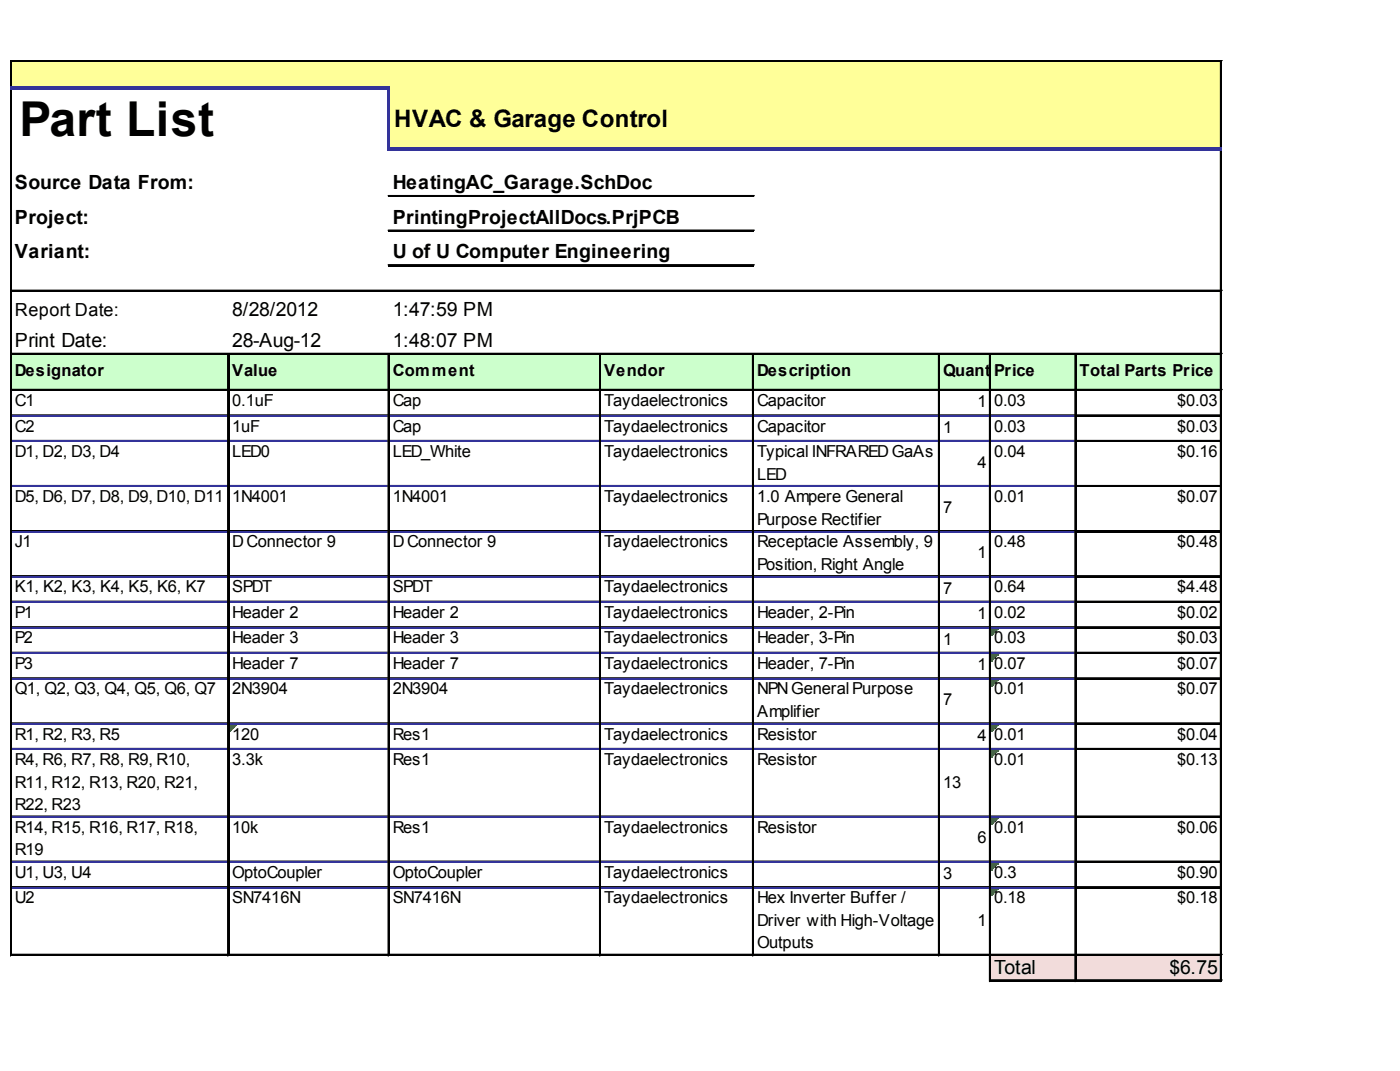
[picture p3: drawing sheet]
<svg xmlns="http://www.w3.org/2000/svg" width="271mm" height="207mm" viewBox="0 0 271 207" stroke-linecap="round" stroke-linejoin="round" font-family="sans-serif">
<defs><g id="words">
<text font-size="9.3" x="3.7" y="26.2">Part List</text>
<text font-size="4.6" x="76.3" y="24.6">HVAC &amp; Garage Control</text>
<g font-size="3.8">
<text x="2.9" y="36.6">Source Data From:</text>
<text x="76" y="36.6">HeatingAC_Garage.SchDoc</text>
<text x="2.9" y="43.3">Project:</text>
<text x="76" y="43.3">PrintingProjectAllDocs.PrjPCB</text>
<text x="2.9" y="50">Variant:</text>
<text x="76" y="50">U of U Computer Engineering</text>
<text x="45" y="61">8/28/2012</text>
<text x="76" y="61">1:47:59 PM</text>
<text x="2.9" y="67.1">Print Date:</text>
<text x="45" y="67.1">28-Aug-12</text>
<text x="76" y="67.1">1:48:07 PM</text>
<text x="192.4" y="188.3">Total</text>
<text x="226.3" y="188.3">$6.75</text>
</g>
<text font-size="3.5" x="2.9" y="61">Report Date:</text>
<g font-size="3.2">
<text x="2.9" y="72.7">Designator</text>
<text x="45" y="72.7">Value</text>
<text x="76" y="72.7">Comment</text>
<text x="116.9" y="72.7">Vendor</text>
<text x="146.5" y="72.7">Description</text>
<text x="182.5" y="72.7">Quant</text>
<text x="191.8" y="72.7">itPyrice</text>
<text x="208.9" y="72.7">Total Parts Price</text>
<text x="2.9" y="78.5">C1</text>
<text x="2.9" y="83.4">C2</text>
<text x="45" y="78.5">0.1uF</text>
<text x="45" y="83.4">1uF</text>
<text x="76" y="78.5">Cap</text>
<text x="76" y="83.4">Cap</text>
<text x="116.9" y="78.5">Taydaelectronics</text>
<text x="116.9" y="83.4">Taydaelectronics</text>
<text x="146.5" y="78.5">Capacitor</text>
<text x="146.5" y="83.4">Capacitor</text>
<text x="182.5" y="83.7">1</text>
<text x="189.2" y="78.8">1</text>
<text x="192.4" y="78.5">0.03</text>
<text x="192.4" y="83.4">0.03</text>
<text x="227.8" y="78.5">$0.03</text>
<text x="227.8" y="83.4">$0.03</text>
<text x="2.9" y="88.4">D1, D2, D3, D4</text>
<text x="45" y="88.4">LED0</text>
<text x="76" y="88.4">LED_White</text>
<text x="116.9" y="88.4">Taydaelectronics</text>
<text x="146.5" y="88.4">Typical INFRAREDGaAs</text>
<text x="192.4" y="88.4">0.04</text>
<text x="227.8" y="88.4">$0.16</text>
<text x="146.5" y="92.7">LED</text>
<text x="189.2" y="90.4">4</text>
<text x="2.9" y="97.1">D5, D6, D7, D8, D9, D10, D11</text>
<text x="45" y="97.1">1N4001</text>
<text x="76" y="97.1">1N4001</text>
<text x="116.9" y="97.1">Taydaelectronics</text>
<text x="146.5" y="97.1">1.0 Ampere General</text>
<text x="146.5" y="101.4">Purpose Rectifier</text>
<text x="182.5" y="99.1">7</text>
<text x="192.4" y="97.1">0.01</text>
<text x="227.8" y="97.1">$0.07</text>
<text x="2.9" y="105.8">J1</text>
<text x="45" y="105.8">DConnector 9</text>
<text x="76" y="105.8">DConnector 9</text>
<text x="116.9" y="105.8">Taydaelectronics</text>
<text x="146.5" y="105.8">Receptacle Assembly, 9</text>
<text x="189.2" y="107.8">1</text>
<text x="192.4" y="105.8">0.48</text>
<text x="227.8" y="105.8">$0.48</text>
<text x="146.5" y="110.2">Position, Right Angle</text>
<text x="2.9" y="114.5">K1, K2, K3, K4, K5, K6, K7</text>
<text x="2.9" y="119.5">P1</text>
<text x="45" y="114.5">SPDT</text>
<text x="45" y="119.5">Header 2</text>
<text x="76" y="114.5">SPDT</text>
<text x="76" y="119.5">Header 2</text>
<text x="116.9" y="114.5">Taydaelectronics</text>
<text x="116.9" y="119.5">Taydaelectronics</text>
<text x="146.5" y="119.5">Header, 2-Pin</text>
<text x="182.5" y="114.8">7</text>
<text x="189.2" y="119.7">1</text>
<text x="192.4" y="114.5">0.64</text>
<text x="192.4" y="119.5">0.02</text>
<text x="227.8" y="114.5">$4.48</text>
<text x="227.8" y="119.5">$0.02</text>
<text x="2.9" y="124.4">P2</text>
<text x="45" y="124.4">Header 3</text>
<text x="76" y="124.4">Header 3</text>
<text x="116.9" y="124.4">Taydaelectronics</text>
<text x="146.5" y="124.4">Header, 3-Pin</text>
<text x="182.5" y="124.7">1</text>
<text x="192.4" y="124.4">0.03</text>
<text x="227.8" y="124.4">$0.03</text>
<text x="2.9" y="129.3">P3</text>
<text x="45" y="129.3">Header 7</text>
<text x="76" y="129.3">Header 7</text>
<text x="116.9" y="129.3">Taydaelectronics</text>
<text x="146.5" y="129.3">Header, 7-Pin</text>
<text x="189.2" y="129.6">1</text>
<text x="192.4" y="129.3">0.07</text>
<text x="227.8" y="129.3">$0.07</text>
<text x="2.9" y="134.3">Q1, Q2, Q3, Q4, Q5, Q6, Q7</text>
<text x="45" y="134.3">2N3904</text>
<text x="76" y="134.3">2N3904</text>
<text x="116.9" y="134.3">Taydaelectronics</text>
<text x="146.5" y="134.3">NPNGeneral Purpose</text>
<text x="182.5" y="136.3">7</text>
<text x="192.4" y="134.3">0.01</text>
<text x="227.8" y="134.3">$0.07</text>
<text x="2.9" y="143">R1, R2, R3, R5</text>
<text x="45" y="143">120</text>
<text x="76" y="143">Res1</text>
<text x="116.9" y="143">Taydaelectronics</text>
<text x="146.5" y="138.6">Amplifier</text>
<text x="146.5" y="143">Resistor</text>
<text x="189.2" y="143.3">4</text>
<text x="192.4" y="143">0.01</text>
<text x="227.8" y="143">$0.04</text>
<text x="2.9" y="147.9">R4, R6, R7, R8, R9, R10,</text>
<text x="45" y="147.9">3.3k</text>
<text x="76" y="147.9">Res1</text>
<text x="116.9" y="147.9">Taydaelectronics</text>
<text x="146.5" y="147.9">Resistor</text>
<text x="192.4" y="147.9">0.01</text>
<text x="227.8" y="147.9">$0.13</text>
<text x="2.9" y="152.3">R11, R12, R13, R20, R21,</text>
<text x="182.5" y="152.3">13</text>
<text x="2.9" y="156.6">R22, R23</text>
<text x="2.9" y="161">R14, R15, R16, R17, R18,</text>
<text x="45" y="161">10k</text>
<text x="76" y="161">Res1</text>
<text x="116.9" y="161">Taydaelectronics</text>
<text x="146.5" y="161">Resistor</text>
<text x="192.4" y="161">0.01</text>
<text x="227.8" y="161">$0.06</text>
<text x="2.9" y="165.4">R19</text>
<text x="189.2" y="163">6</text>
<text x="2.9" y="169.7">U1, U3, U4</text>
<text x="45" y="169.7">OptoCoupler</text>
<text x="76" y="169.7">OptoCoupler</text>
<text x="116.9" y="169.7">Taydaelectronics</text>
<text x="182.5" y="170">3</text>
<text x="192.4" y="169.7">0.3</text>
<text x="227.8" y="169.7">$0.90</text>
<text x="2.9" y="174.7">U2</text>
<text x="45" y="174.7">SN7416N</text>
<text x="76" y="174.7">SN7416N</text>
<text x="116.9" y="174.7">Taydaelectronics</text>
<text x="146.5" y="174.7">Hex Inverter Buffer /</text>
<text x="146.5" y="179">Driver with High-Voltage</text>
<text x="189.2" y="179">1</text>
<text x="192.4" y="174.7">0.18</text>
<text x="227.8" y="174.7">$0.18</text>
<text x="146.5" y="183.4">Outputs</text>
</g>
</g></defs>
<g fill="#ff9">
<path d="M2.2 11.9h234.3v5.3h-234.3z"/>
<path d="M75.1 16.9h161.4v12.2h-161.4z"/>
</g>
<path d="M2.2 68.3h234.3v7.3h-234.3z" fill="#cfc"/>
<path d="M191.8 121.5h1.5" fill="none" stroke="#008000" stroke-width=".29"/>
<path d="M191.8 121.5h1.5v.3h-1.5z" fill="#008000"/>
<path d="M191.8 121.8h1.2" fill="none" stroke="#008000" stroke-width=".29"/>
<path d="M191.8 121.8h1.2v.3h-1.2z" fill="#008000"/>
<path d="M191.8 122.1h.9" fill="none" stroke="#008000" stroke-width=".29"/>
<path d="M191.8 122.1h.9v.3h-.9z" fill="#008000"/>
<path d="M191.8 122.4h.6" fill="none" stroke="#008000" stroke-width=".29"/>
<path d="M191.8 122.4h.6v.3h-.6z" fill="#008000"/>
<path d="M191.8 122.7h.3" fill="none" stroke="#008000" stroke-width=".29"/>
<path d="M191.8 122.7h.3v.3h-.3z" fill="#008000"/>
<path d="M191.8 126.4h1.5" fill="none" stroke="#008000" stroke-width=".29"/>
<path d="M191.8 126.4h1.5v.3h-1.5z" fill="#008000"/>
<path d="M191.8 126.7h1.2" fill="none" stroke="#008000" stroke-width=".29"/>
<path d="M191.8 126.7h1.2v.3h-1.2z" fill="#008000"/>
<path d="M191.8 127h.9" fill="none" stroke="#008000" stroke-width=".29"/>
<path d="M191.8 127h.9v.3h-.9z" fill="#008000"/>
<path d="M191.8 127.3h.6" fill="none" stroke="#008000" stroke-width=".29"/>
<path d="M191.8 127.3h.6v.3h-.6z" fill="#008000"/>
<path d="M191.8 127.6h.3" fill="none" stroke="#008000" stroke-width=".29"/>
<path d="M191.8 127.6h.3v.3h-.3z" fill="#008000"/>
<path d="M191.8 131.4h1.5" fill="none" stroke="#008000" stroke-width=".29"/>
<path d="M191.8 131.4h1.5v.3h-1.5z" fill="#008000"/>
<path d="M191.8 131.7h1.2" fill="none" stroke="#008000" stroke-width=".29"/>
<path d="M191.8 131.7h1.2v.3h-1.2z" fill="#008000"/>
<path d="M191.8 132h.9" fill="none" stroke="#008000" stroke-width=".29"/>
<path d="M191.8 132h.9v.3h-.9z" fill="#008000"/>
<path d="M191.8 132.3h.6" fill="none" stroke="#008000" stroke-width=".29"/>
<path d="M191.8 132.3h.6v.2h-.6z" fill="#008000"/>
<path d="M191.8 132.5h.3" fill="none" stroke="#008000" stroke-width=".29"/>
<path d="M191.8 132.5h.3v.3h-.3z" fill="#008000"/>
<path d="M44.4 140.1h1.4" fill="none" stroke="#008000" stroke-width=".29"/>
<path d="M44.4 140.1h1.4v.3h-1.4z" fill="#008000"/>
<path d="M44.4 140.4h1.1" fill="none" stroke="#008000" stroke-width=".29"/>
<path d="M44.4 140.4h1.1v.3h-1.1z" fill="#008000"/>
<path d="M44.4 140.7h.8" fill="none" stroke="#008000" stroke-width=".29"/>
<path d="M44.4 140.7h.8v.3h-.8z" fill="#008000"/>
<path d="M44.4 141h.6" fill="none" stroke="#008000" stroke-width=".29"/>
<path d="M44.4 141h.6v.3h-.6z" fill="#008000"/>
<path d="M44.4 141.3h.3" fill="none" stroke="#008000" stroke-width=".29"/>
<path d="M44.4 141.3h.3v.3h-.3z" fill="#008000"/>
<path d="M191.8 140.1h1.5" fill="none" stroke="#008000" stroke-width=".29"/>
<path d="M191.8 140.1h1.5v.3h-1.5z" fill="#008000"/>
<path d="M191.8 140.4h1.2" fill="none" stroke="#008000" stroke-width=".29"/>
<path d="M191.8 140.4h1.2v.3h-1.2z" fill="#008000"/>
<path d="M191.8 140.7h.9" fill="none" stroke="#008000" stroke-width=".29"/>
<path d="M191.8 140.7h.9v.3h-.9z" fill="#008000"/>
<path d="M191.8 141h.6" fill="none" stroke="#008000" stroke-width=".29"/>
<path d="M191.8 141h.6v.3h-.6z" fill="#008000"/>
<path d="M191.8 141.3h.3" fill="none" stroke="#008000" stroke-width=".29"/>
<path d="M191.8 141.3h.3v.3h-.3z" fill="#008000"/>
<path d="M191.8 145h1.5" fill="none" stroke="#008000" stroke-width=".29"/>
<path d="M191.8 145h1.5v.3h-1.5z" fill="#008000"/>
<path d="M191.8 145.3h1.2" fill="none" stroke="#008000" stroke-width=".29"/>
<path d="M191.8 145.3h1.2v.3h-1.2z" fill="#008000"/>
<path d="M191.8 145.6h.9" fill="none" stroke="#008000" stroke-width=".29"/>
<path d="M191.8 145.6h.9v.3h-.9z" fill="#008000"/>
<path d="M191.8 145.9h.6" fill="none" stroke="#008000" stroke-width=".29"/>
<path d="M191.8 145.9h.6v.3h-.6z" fill="#008000"/>
<path d="M191.8 146.2h.3" fill="none" stroke="#008000" stroke-width=".29"/>
<path d="M191.8 146.2h.3v.3h-.3z" fill="#008000"/>
<path d="M191.8 158.1h1.5" fill="none" stroke="#008000" stroke-width=".29"/>
<path d="M191.8 158.1h1.5v.3h-1.5z" fill="#008000"/>
<path d="M191.8 158.4h1.2" fill="none" stroke="#008000" stroke-width=".29"/>
<path d="M191.8 158.4h1.2v.3h-1.2z" fill="#008000"/>
<path d="M191.8 158.7h.9" fill="none" stroke="#008000" stroke-width=".29"/>
<path d="M191.8 158.7h.9v.3h-.9z" fill="#008000"/>
<path d="M191.8 159h.6" fill="none" stroke="#008000" stroke-width=".29"/>
<path d="M191.8 159h.6v.3h-.6z" fill="#008000"/>
<path d="M191.8 159.3h.3" fill="none" stroke="#008000" stroke-width=".29"/>
<path d="M191.8 159.3h.3v.3h-.3z" fill="#008000"/>
<path d="M191.8 166.8h1.5" fill="none" stroke="#008000" stroke-width=".29"/>
<path d="M191.8 166.8h1.5v.3h-1.5z" fill="#008000"/>
<path d="M191.8 167.1h1.2" fill="none" stroke="#008000" stroke-width=".29"/>
<path d="M191.8 167.1h1.2v.3h-1.2z" fill="#008000"/>
<path d="M191.8 167.4h.9" fill="none" stroke="#008000" stroke-width=".29"/>
<path d="M191.8 167.4h.9v.3h-.9z" fill="#008000"/>
<path d="M191.8 167.7h.6" fill="none" stroke="#008000" stroke-width=".29"/>
<path d="M191.8 167.7h.6v.3h-.6z" fill="#008000"/>
<path d="M191.8 168h.3" fill="none" stroke="#008000" stroke-width=".29"/>
<path d="M191.8 168h.3v.3h-.3z" fill="#008000"/>
<path d="M191.8 171.8h1.5" fill="none" stroke="#008000" stroke-width=".29"/>
<path d="M191.8 171.8h1.5v.3h-1.5z" fill="#008000"/>
<path d="M191.8 172.1h1.2" fill="none" stroke="#008000" stroke-width=".29"/>
<path d="M191.8 172.1h1.2v.2h-1.2z" fill="#008000"/>
<path d="M191.8 172.3h.9" fill="none" stroke="#008000" stroke-width=".29"/>
<path d="M191.8 172.3h.9v.3h-.9z" fill="#008000"/>
<path d="M191.8 172.6h.6" fill="none" stroke="#008000" stroke-width=".29"/>
<path d="M191.8 172.6h.6v.3h-.6z" fill="#008000"/>
<path d="M191.8 172.9h.3" fill="none" stroke="#008000" stroke-width=".29"/>
<path d="M191.8 172.9h.3v.3h-.3z" fill="#008000"/>
<path d="M191.5 184.5h45v5.3h-45z" fill="#f2dcdb"/>
<path d="M2 11.7v4.9M2.1 11.7v4.9M236.2 12v16.5M236.4 12v16.5" fill="none" stroke="#000" stroke-width=".29"/>
<path d="M74.8 17.2h.6v11.9h-.6z" fill="#339"/>
<g fill="none" stroke="#000" stroke-width=".29">
<path d="M2 17.2v167.6M2.1 17.2v167.6M2.3 11.7h234.2M2.3 11.8h234.2M236.2 29.1v160.7M236.4 29.1v160.7M44.1 68.6v116.2M44.2 68.6v116.2M75.1 68.6v116.2M75.3 68.6v116.2M116.1 68.6v116.2M116.2 68.6v116.2"/>
<path d="M145.7 68.6v116.2M145.8 68.6v116.2M181.6 68.6v116.2M181.8 68.6v116.2M191.5 68.6v121.2M191.7 68.6v121.2M208.1 68.6v121.2M208.2 68.6v121.2M2.3 80.3h41.8M2.3 85.2h41.8M2.3 93.9h41.8M44.4 80.3h30.7"/>
<path d="M44.4 85.2h30.7M44.4 93.9h30.7M75.4 80.3h40.7M75.4 85.2h40.7M75.4 93.9h40.7M116.3 80.3h29.4M116.3 85.2h29.4M116.3 93.9h29.4M146 80.3h35.6M146 85.2h35.6M146 93.9h35.6M181.9 80.3h9.6"/>
<path d="M181.9 85.2h9.6M181.9 93.9h9.6M191.8 80.3h16.3M191.8 85.2h16.3M191.8 93.9h16.3M2.3 102.6h41.8M2.3 111.3h41.8M2.3 116.3h41.8M44.4 102.6h30.7M44.4 111.3h30.7M44.4 116.3h30.7M75.4 102.6h40.7"/>
<path d="M75.4 111.3h40.7M75.4 116.3h40.7M116.3 102.6h29.4M116.3 111.3h29.4M116.3 116.3h29.4M146 102.6h35.6M146 111.3h35.6M146 116.3h35.6M181.9 102.6h9.6M181.9 111.3h9.6M181.9 116.3h9.6M191.8 102.6h16.3"/>
<path d="M191.8 111.3h16.3M191.8 116.3h16.3M2.3 121.2h41.8M2.3 126.2h41.8M2.3 131.1h41.8M2.3 139.8h41.8M44.4 121.2h30.7M44.4 126.2h30.7M44.4 131.1h30.7M44.4 139.8h30.7M75.4 121.2h40.7M75.4 126.2h40.7"/>
<path d="M75.4 131.1h40.7M75.4 139.8h40.7M116.3 121.2h29.4M116.3 126.2h29.4M116.3 131.1h29.4M116.3 139.8h29.4M146 121.2h35.6M146 126.2h35.6M146 131.1h35.6M146 139.8h35.6M181.9 121.2h9.6M181.9 126.2h9.6"/>
<path d="M181.9 131.1h9.6M181.9 139.8h9.6M191.8 121.2h16.3M191.8 126.2h16.3M191.8 131.1h16.3M191.8 139.8h16.3M2.3 144.7h41.8M2.3 157.8h41.8M44.4 144.7h30.7M44.4 157.8h30.7M75.4 144.7h40.7M75.4 157.8h40.7"/>
<path d="M116.3 144.7h29.4M116.3 157.8h29.4M146 144.7h35.6M146 157.8h35.6M181.9 144.7h9.6M181.9 157.8h9.6M191.8 144.7h16.3M191.8 157.8h16.3M2.3 166.5h41.8M2.3 171.5h41.8M44.4 166.5h30.7M44.4 171.5h30.7"/>
<path d="M75.4 166.5h40.7M75.4 171.5h40.7M116.3 166.5h29.4M116.3 171.5h29.4M146 166.5h35.6M146 171.5h35.6M181.9 166.5h9.6M181.9 171.5h9.6M191.8 166.5h16.3M191.8 171.5h16.3M2.3 184.5h189.2M2.3 184.7h189.2"/>
</g>
<g fill="none" stroke="#339" stroke-width=".29">
<path d="M2.3 80.4h41.8M2.3 85.3h41.8M2.3 94.1h41.8M44.4 80.4h30.7M44.4 85.3h30.7M44.4 94.1h30.7M75.4 80.4h40.7M75.4 85.3h40.7M75.4 94.1h40.7M116.3 80.4h29.4M116.3 85.3h29.4M116.3 94.1h29.4"/>
<path d="M146 80.4h35.6M146 85.3h35.6M146 94.1h35.6M181.9 80.4h9.6M181.9 85.3h9.6M181.9 94.1h9.6M191.8 80.4h16.3M191.8 85.3h16.3M191.8 94.1h16.3M2.3 102.8h41.8M2.3 111.5h41.8M2.3 116.4h41.8"/>
<path d="M44.4 102.8h30.7M44.4 111.5h30.7M44.4 116.4h30.7M75.4 102.8h40.7M75.4 111.5h40.7M75.4 116.4h40.7M116.3 102.8h29.4M116.3 111.5h29.4M116.3 116.4h29.4M146 102.8h35.6M146 111.5h35.6M146 116.4h35.6"/>
<path d="M181.9 102.8h9.6M181.9 111.5h9.6M181.9 116.4h9.6M191.8 102.8h16.3M191.8 111.5h16.3M191.8 116.4h16.3M2.3 121.4h41.8M2.3 126.3h41.8M2.3 131.2h41.8M2.3 140h41.8M44.4 121.4h30.7M44.4 126.3h30.7"/>
<path d="M44.4 131.2h30.7M44.4 140h30.7M75.4 121.4h40.7M75.4 126.3h40.7M75.4 131.2h40.7M75.4 140h40.7M116.3 121.4h29.4M116.3 126.3h29.4M116.3 131.2h29.4M116.3 140h29.4M146 121.4h35.6M146 126.3h35.6"/>
<path d="M146 131.2h35.6M146 140h35.6M181.9 121.4h9.6M181.9 126.3h9.6M181.9 131.2h9.6M181.9 140h9.6M191.8 121.4h16.3M191.8 126.3h16.3M191.8 131.2h16.3M191.8 140h16.3M2.3 144.9h41.8M2.3 158h41.8"/>
<path d="M44.4 144.9h30.7M44.4 158h30.7M75.4 144.9h40.7M75.4 158h40.7M116.3 144.9h29.4M116.3 158h29.4M146 144.9h35.6M146 158h35.6M181.9 144.9h9.6M181.9 158h9.6M191.8 144.9h16.3M191.8 158h16.3"/>
<path d="M2.3 166.7h41.8M2.3 171.6h41.8M44.4 166.7h30.7M44.4 171.6h30.7M75.4 166.7h40.7M75.4 171.6h40.7M116.3 166.7h29.4M116.3 171.6h29.4M146 166.7h35.6M146 171.6h35.6M181.9 166.7h9.6M181.9 171.6h9.6"/>
<path d="M191.8 166.7h16.3M191.8 171.6h16.3"/>
</g>
<g fill="#339">
<path d="M2 16.6h73.4v.6h-73.4z"/>
<path d="M75.4 28.5h161.1v.6h-161.1z"/>
</g>
<g fill="none" stroke="#000" stroke-width=".29">
<path d="M75.1 37.8h70.9M75.1 38h70.9M2.3 56.1h234.2M2.3 56.3h234.2M75.1 44.5h70.9M75.1 44.7h70.9M75.1 51.2h70.9M75.1 51.3h70.9M2.3 68.3h234.2M2.3 68.5h234.2M2.3 75.3h234.2M2.3 75.5h234.2"/>
<path d="M208.3 80.3h27.9M208.3 80.4h27.9M208.3 85.2h27.9M208.3 85.3h27.9M208.3 93.9h27.9M208.3 94.1h27.9M208.3 102.6h27.9M208.3 102.8h27.9M208.3 111.3h27.9M208.3 111.5h27.9M208.3 116.3h27.9M208.3 116.4h27.9"/>
<path d="M208.3 121.2h27.9M208.3 121.4h27.9M208.3 126.2h27.9M208.3 126.3h27.9M208.3 131.1h27.9M208.3 131.2h27.9M208.3 139.8h27.9M208.3 140h27.9M208.3 144.7h27.9M208.3 144.9h27.9M208.3 157.8h27.9M208.3 158h27.9"/>
<path d="M208.3 166.5h27.9M208.3 166.7h27.9M208.3 171.5h27.9M208.3 171.6h27.9M191.8 184.5h44.7M191.8 184.7h44.7M191.8 189.5h44.7M191.8 189.6h44.7"/>
</g>
<use href="#words"/>
</svg>
